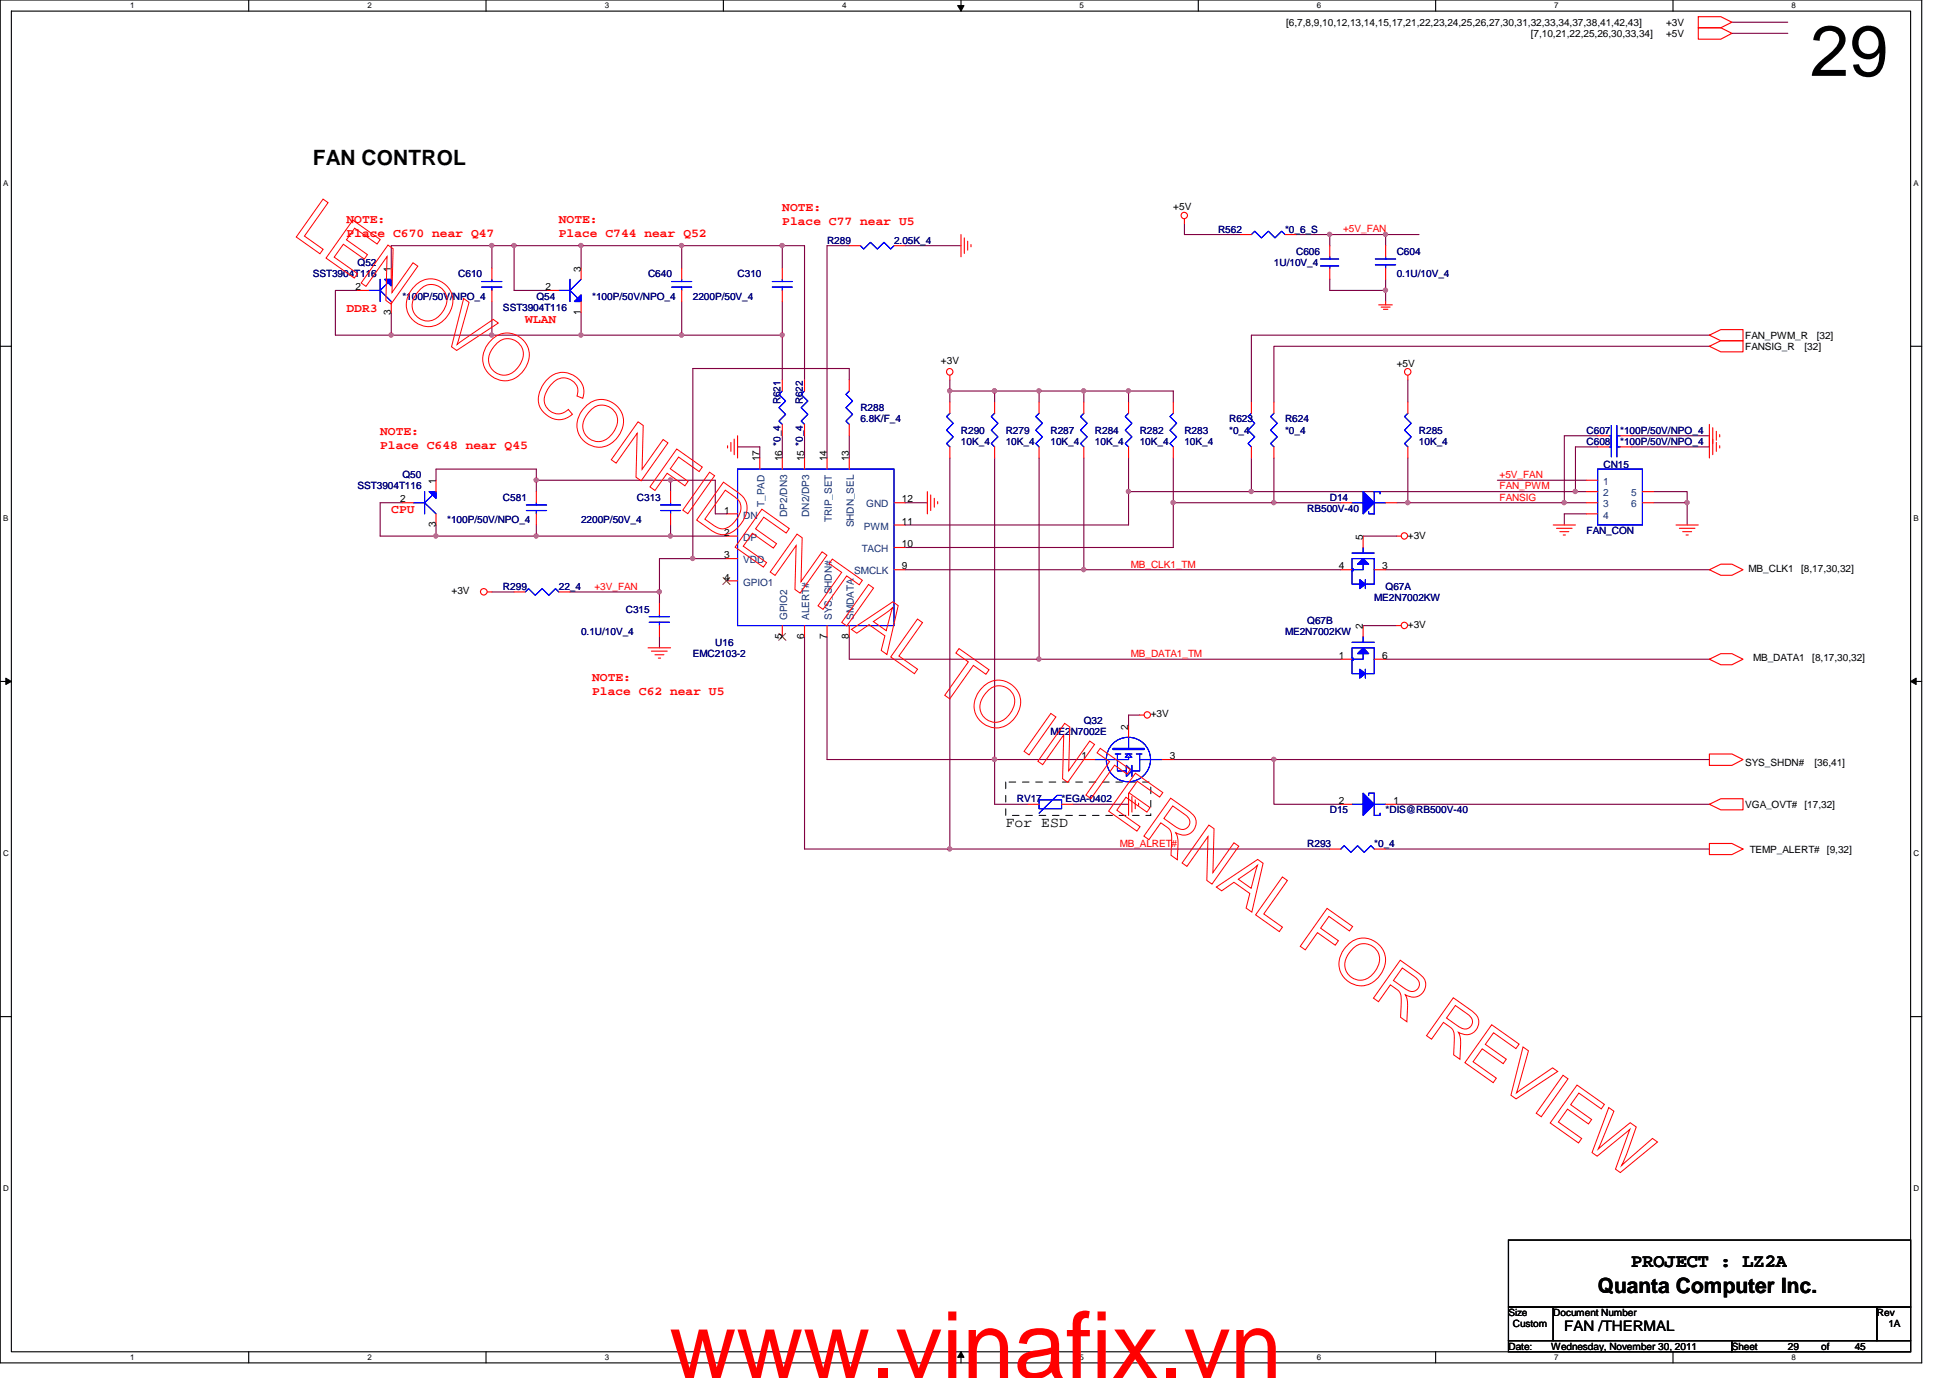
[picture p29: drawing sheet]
<svg xmlns="http://www.w3.org/2000/svg" width="297mm" height="210mm" viewBox="0 0 297 210" stroke-linecap="round" stroke-linejoin="round" font-family="sans-serif">
<defs><g id="words">
<text font-size="14.1" fill="#f00" x="102" y="209.9">www.vinafix.vn</text>
<text font-size="10.9" x="275.7" y="11.6">29</text>
<g font-size="3.2">
<text x="47.7" y="25.1">FAN CONTROL</text>
<text x="243.4" y="197">Quanta Computer Inc.</text>
</g>
<text font-size="2.9" x="248.5" y="193">PROJECT : LZ2A</text>
<g font-size="2.2">
<text x="153.2" y="126">For ESD</text>
<text x="238.3" y="202.8">FAN /THERMAL</text>
</g>
<g font-size="1.9" fill="#f00">
<text x="52.8" y="33.9">NOTE:</text>
<text x="85.1" y="33.9">NOTE:</text>
<text x="119.2" y="32.2">NOTE:</text>
<text x="119.2" y="34.3">Place C77 near U5</text>
<text x="52.8" y="36">Place C670 near Q47</text>
<text x="85.1" y="36">Place C744 near Q52</text>
<text x="52.8" y="47.5">DDR3</text>
<text x="80" y="49.2">WLAN</text>
<text x="57.9" y="66.2">NOTE:</text>
<text x="57.9" y="68.3">Place C648 near Q45</text>
<text x="59.6" y="78.1">CPU</text>
<text x="90.2" y="103.7">NOTE:</text>
<text x="90.2" y="105.8">Place C62 near U5</text>
</g>
<g font-size="1.5">
<text x="195.9" y="3.9">[6,7,8,9,10,12,13,14,15,17,21,22,23,24,25,26,27,30,31,32,33,34,37,38,41,42,43]</text>
<text x="233.2" y="5.6">[7,10,21,22,25,26,30,33,34]</text>
<text x="253.8" y="3.9">+3V</text>
<text x="253.8" y="5.6">+5V</text>
<text x="178.7" y="32">+5V</text>
<text x="59.6" y="41.4" transform="rotate(-90 59.6 41.4)">1</text>
<text x="88.5" y="41.4" transform="rotate(-90 88.5 41.4)">3</text>
<text x="54.1" y="44.2">2</text>
<text x="59.6" y="48" transform="rotate(-90 59.6 48)">3</text>
<text x="83.1" y="44.2">2</text>
<text x="88.5" y="48" transform="rotate(-90 88.5 48)">1</text>
<text x="265.9" y="51.6">FAN_PWM_R</text>
<text x="265.9" y="53.3">FANSIG_R</text>
<text x="274.9" y="53.3">[32]</text>
<text x="276.7" y="51.6">[32]</text>
<text x="143.3" y="55.5">+3V</text>
<text x="212.8" y="55.8">+5V</text>
<text x="115.7" y="70.3" transform="rotate(-90 115.7 70.3)">17</text>
<text x="119.1" y="70.3" transform="rotate(-90 119.1 70.3)">16 *0_4</text>
<text x="122.5" y="70.3" transform="rotate(-90 122.5 70.3)">15 *0_4</text>
<text x="125.9" y="70.3" transform="rotate(-90 125.9 70.3)">14</text>
<text x="129.3" y="70.3" transform="rotate(-90 129.3 70.3)">13</text>
<text x="61" y="76.5">2</text>
<text x="66.4" y="73.7" transform="rotate(-90 66.4 73.7)">1</text>
<text x="137.4" y="76.5">12</text>
<text x="66.4" y="80.3" transform="rotate(-90 66.4 80.3)">3</text>
<text x="110.3" y="78.2">1</text>
<text x="110.3" y="81.6">2</text>
<text x="137.4" y="79.9">11</text>
<text x="137.4" y="83.4">10</text>
<text x="207.6" y="82.2" transform="rotate(-90 207.6 82.2)">5</text>
<text x="214.5" y="82">+3V</text>
<text x="110.3" y="85">3</text>
<text x="110.3" y="88.4">4</text>
<text x="137.4" y="86.7">9</text>
<text x="203.9" y="86.7">4</text>
<text x="210.5" y="86.7">3</text>
<text x="266.4" y="87.2">MB_CLK1</text>
<text x="274.4" y="87.2">[8,17,30,32]</text>
<text x="68.8" y="90.6">+3V</text>
<text x="207.6" y="95.8" transform="rotate(-90 207.6 95.8)">2</text>
<text x="214.5" y="95.7">+3V</text>
<text x="119.1" y="97.3" transform="rotate(-90 119.1 97.3)">5</text>
<text x="122.5" y="97.3" transform="rotate(-90 122.5 97.3)">6</text>
<text x="125.9" y="97.3" transform="rotate(-90 125.9 97.3)">7</text>
<text x="129.3" y="97.3" transform="rotate(-90 129.3 97.3)">8</text>
<text x="203.9" y="100.4">1</text>
<text x="210.5" y="100.4">6</text>
<text x="267" y="100.8">MB_DATA1</text>
<text x="276.1" y="100.8">[8,17,30,32]</text>
<text x="171.9" y="111.1" transform="rotate(-90 171.9 111.1)">2</text>
<text x="175.3" y="109.3">+3V</text>
<text x="164.8" y="115.7">1</text>
<text x="178.2" y="115.7">3</text>
<text x="265.9" y="116.8">SYS_SHDN#</text>
<text x="276.4" y="116.8">[36,41]</text>
<text x="203.9" y="122.5">2</text>
<text x="212.3" y="122.5">1</text>
<text x="265.9" y="123.1">VGA_OVT# [17,32]</text>
<text x="266.5" y="129.9">TEMP_ALERT#</text>
<text x="278.3" y="129.9">[9,32]</text>
<text x="229.8" y="200.5">Size</text>
<text x="230.5" y="202.2">Custom</text>
<text x="236.6" y="200.5">Document Number</text>
<text x="285.9" y="200.5">Rev</text>
<text x="287.7" y="202.2">1A</text>
<text x="229.8" y="205.6">Date:</text>
<text x="236.3" y="205.6">Wednesday, November 30, 2011</text>
<text x="263.8" y="205.6">Sheet</text>
<text x="272.3" y="205.6">29</text>
<text x="277.4" y="205.6">of</text>
<text x="282.5" y="205.6">45</text>
</g>
<g font-size="1.5" fill="#000080">
<text x="185.5" y="35.4">R562</text>
<text x="195.7" y="35.4">*0_6_S</text>
<text x="54.5" y="40.5">Q52</text>
<text x="126" y="37.1">R289</text>
<text x="136.2" y="37.1">2.05K_4</text>
<text x="194.1" y="40.5">1U/10V_4</text>
<text x="197.4" y="38.8">C606</text>
<text x="212.8" y="38.8">C604</text>
<text x="47.7" y="42.2">SST3904T116</text>
<text x="61.3" y="45.6">*100P/50V/NPO_4</text>
<text x="69.8" y="42.2">C610</text>
<text x="76.6" y="47.3">SST3904T116</text>
<text x="81.7" y="45.6">Q54</text>
<text x="90.2" y="45.6">*100P/50V/NPO_4</text>
<text x="98.7" y="42.2">C640</text>
<text x="105.5" y="45.6">2200P/50V_4</text>
<text x="112.3" y="42.2">C310</text>
<text x="212.8" y="42.2">0.1U/10V_4</text>
<text x="118.9" y="61.6" transform="rotate(-90 118.9 61.6)">R621</text>
<text x="122.3" y="61.6" transform="rotate(-90 122.3 61.6)">R622</text>
<text x="131.1" y="62.7">R288</text>
<text x="131.1" y="64.3">6.8K/F_4</text>
<text x="187.2" y="64.3">R623</text>
<text x="195.7" y="64.3">R624</text>
<text x="146.4" y="66">R290</text>
<text x="146.4" y="67.8">10K_4</text>
<text x="153.2" y="66">R279</text>
<text x="153.2" y="67.8">10K_4</text>
<text x="160" y="66">R287</text>
<text x="160" y="67.8">10K_4</text>
<text x="166.8" y="66">R284</text>
<text x="166.8" y="67.8">10K_4</text>
<text x="173.6" y="66">R282</text>
<text x="173.6" y="67.8">10K_4</text>
<text x="180.4" y="66">R283</text>
<text x="180.4" y="67.8">10K_4</text>
<text x="187.2" y="66">*0_4</text>
<text x="195.7" y="66">*0_4</text>
<text x="216.2" y="66">R285</text>
<text x="216.2" y="67.8">10K_4</text>
<text x="241.7" y="67.8">C608</text>
<text x="241.7" y="66">C607</text>
<text x="244.3" y="71.3">CN15</text>
<text x="246.8" y="67.8">*100P/50V/NPO_4</text>
<text x="246.8" y="66">*100P/50V/NPO_4</text>
<text x="54.5" y="74.5">SST3904T116</text>
<text x="61.3" y="72.9">Q50</text>
<text x="76.6" y="76.3">C581</text>
<text x="97" y="76.3">C313</text>
<text x="199.1" y="78">RB500V-40</text>
<text x="202.6" y="76.3">D14</text>
<text x="68.1" y="79.7">*100P/50V/NPO_4</text>
<text x="88.5" y="79.7">2200P/50V_4</text>
<text x="241.7" y="81.4">FAN_CON</text>
<text x="76.6" y="89.9">R299</text>
<text x="85.1" y="89.9">22_4</text>
<text x="211.1" y="89.9">Q67A</text>
<text x="95.3" y="93.3">C315</text>
<text x="199.1" y="95">Q67B</text>
<text x="209.3" y="91.6">ME2N7002KW</text>
<text x="88.5" y="96.7">0.1U/10V_4</text>
<text x="105.5" y="100.1">EMC2103-2</text>
<text x="109" y="98.4">U16</text>
<text x="195.7" y="96.7">ME2N7002KW</text>
<text x="160" y="112">ME2N7002E</text>
<text x="165.1" y="110.3">Q32</text>
<text x="154.9" y="122.2">RV17</text>
<text x="161.7" y="122.2">*EGA-0402</text>
<text x="202.6" y="123.9">D15</text>
<text x="211.1" y="123.9">*DIS@RB500V-40</text>
<text x="199.1" y="129">R293</text>
<text x="209.3" y="129">*0_4</text>
</g>
<g font-size="1.5" fill="#f00">
<text x="204.6" y="35.4">+5V_FAN</text>
<text x="228.4" y="72.8">+5V_FAN</text>
<text x="228.4" y="74.5">FAN_PWM</text>
<text x="228.4" y="76.2">FANSIG</text>
<text x="90.5" y="89.8">+3V_FAN</text>
<text x="172.3" y="86.4">MB_CLK1_TM</text>
<text x="172.3" y="100.1">MB_DATA1_TM</text>
<text x="170.6" y="129">MB_ALRET#</text>
</g>
<g font-size="1.5" fill="#004080">
<text x="116.5" y="77.2" transform="rotate(-90 116.5 77.2)">T_PAD</text>
<text x="131.9" y="77.3">GND</text>
<text x="244.2" y="73.9">1</text>
<text x="244.2" y="75.6">2</text>
<text x="244.2" y="77.3">3</text>
<text x="248.5" y="75.6">5</text>
<text x="248.5" y="77.3">6</text>
<text x="113.2" y="79">DN</text>
<text x="113.2" y="82.4">DP</text>
<text x="119.9" y="78.7" transform="rotate(-90 119.9 78.7)">DP2/DN3</text>
<text x="123.3" y="78.7" transform="rotate(-90 123.3 78.7)">DN2/DP3</text>
<text x="126.7" y="79.6" transform="rotate(-90 126.7 79.6)">TRIP_SET</text>
<text x="130.1" y="80.3" transform="rotate(-90 130.1 80.3)">SHDN_SEL</text>
<text x="131.6" y="80.7">PWM</text>
<text x="244.2" y="79">4</text>
<text x="113.2" y="85.8">VDD</text>
<text x="113.2" y="89.2">GPIO1</text>
<text x="130.1" y="87.5">SMCLK</text>
<text x="131.3" y="84.1">TACH</text>
<text x="119.9" y="94.4" transform="rotate(-90 119.9 94.4)">GPIO2</text>
<text x="123.3" y="94.4" transform="rotate(-90 123.3 94.4)">ALERT#</text>
<text x="126.7" y="94.4" transform="rotate(-90 126.7 94.4)">SYS_SHDN#</text>
<text x="130.1" y="94.4" transform="rotate(-90 130.1 94.4)">SMDATA</text>
</g>
<g font-size="1.2">
<text x="19.8" y="1.3">1</text>
<text x="56" y="1.3">2</text>
<text x="92.1" y="1.3">3</text>
<text x="128.3" y="1.3">4</text>
<text x="164.5" y="1.3">5</text>
<text x="200.6" y="1.3">6</text>
<text x="236.8" y="1.3">7</text>
<text x="272.9" y="1.3">8</text>
<text x=".5" y="28.3">A</text>
<text x="291.5" y="28.3">A</text>
<text x=".5" y="79.4">B</text>
<text x="291.5" y="79.4">B</text>
<text x=".5" y="130.4">C</text>
<text x="291.5" y="130.4">C</text>
<text x=".5" y="181.5">D</text>
<text x="291.5" y="181.5">D</text>
<text x="19.8" y="207.2">1</text>
<text x="56" y="207.2">2</text>
<text x="92.1" y="207.2">3</text>
<text x="128.3" y="207.2">4</text>
<text x="164.5" y="207.2">5</text>
<text x="200.6" y="207.2">6</text>
<text x="236.8" y="207.2">7</text>
<text x="272.9" y="207.2">8</text>
</g>
</g></defs>
<path d="M0 0h292.7v207.6h-292.7zM1.7 1.7h289.3v204.2h-289.3z" fill="none" stroke="#000" stroke-width=".17"/>
<g fill="#fff">
<path d="M19.8 .2h.6v1.3h-.6z"/>
<path d="M19.8 206.1h.6v1.3h-.6z"/>
</g>
<path d="M37.9 0v1.7M37.9 205.9v1.7" fill="none" stroke="#000" stroke-width=".17"/>
<g fill="#fff">
<path d="M56 .2h.6v1.3h-.6z"/>
<path d="M56 206.1h.6v1.3h-.6z"/>
</g>
<path d="M74 0v1.7M74 205.9v1.7" fill="none" stroke="#000" stroke-width=".17"/>
<g fill="#fff">
<path d="M92.1 .2h.6v1.3h-.6z"/>
<path d="M92.1 206.1h.6v1.3h-.6z"/>
</g>
<path d="M110.2 0v1.7M110.2 205.9v1.7" fill="none" stroke="#000" stroke-width=".17"/>
<g fill="#fff">
<path d="M128.3 .2h.6v1.3h-.6z"/>
<path d="M128.3 206.1h.6v1.3h-.6z"/>
</g>
<path d="M146.4 0v1.7M146.4 205.9v1.7" fill="none" stroke="#000" stroke-width=".17"/>
<path d="M145.9 .8h1l-.5 .9zM146.4 205.9l.5 .9h-1z" fill="#000"/>
<path d="M145.9 .8h1l-.5 .9zM146.4 205.9l.5 .9h-1z" fill="none" stroke="#000" stroke-width=".15"/>
<g fill="#fff">
<path d="M164.5 .2h.6v1.3h-.6z"/>
<path d="M164.5 206.1h.6v1.3h-.6z"/>
</g>
<path d="M182.5 0v1.7M182.5 205.9v1.7" fill="none" stroke="#000" stroke-width=".17"/>
<g fill="#fff">
<path d="M200.6 .2h.6v1.3h-.6z"/>
<path d="M200.6 206.1h.6v1.3h-.6z"/>
</g>
<path d="M218.7 0v1.7M218.7 205.9v1.7" fill="none" stroke="#000" stroke-width=".17"/>
<g fill="#fff">
<path d="M236.8 .2h.6v1.3h-.6z"/>
<path d="M236.8 206.1h.6v1.3h-.6z"/>
</g>
<path d="M254.8 0v1.7M254.8 205.9v1.7" fill="none" stroke="#000" stroke-width=".17"/>
<g fill="#fff">
<path d="M272.9 .2h.7v1.3h-.7z"/>
<path d="M272.9 206.1h.7v1.3h-.7z"/>
<path d="M.5 27.2h.7v1.4h-.7z"/>
<path d="M291.5 27.2h.7v1.4h-.7z"/>
<path d="M.5 78.3h.7v1.3h-.7z"/>
<path d="M291.5 78.3h.7v1.3h-.7z"/>
</g>
<path d="M0 52.7h1.7M291 52.7h1.7" fill="none" stroke="#000" stroke-width=".17"/>
<g fill="#fff">
<path d="M.5 129.3h.8v1.4h-.8z"/>
<path d="M291.5 129.3h.8v1.4h-.8z"/>
</g>
<path d="M0 103.8h1.7M291 103.8h1.7" fill="none" stroke="#000" stroke-width=".17"/>
<path d="M.9 103.3l.8 .5-.8 .5zM291 103.8l.9-.5v1z" fill="#000"/>
<path d="M.9 103.3l.8 .5-.8 .5zM291 103.8l.9-.5v1z" fill="none" stroke="#000" stroke-width=".15"/>
<g fill="#fff">
<path d="M.5 180.4h.8v1.3h-.8z"/>
<path d="M291.5 180.4h.8v1.3h-.8z"/>
</g>
<path d="M0 154.9h1.7M291 154.9h1.7" fill="none" stroke="#000" stroke-width=".17"/>
<path d="M126 37.4v32.4M194.1 115.7h66.3" fill="none" stroke="#800040" stroke-width=".17"/>
<circle cx="194" cy="115.7" r=".32" fill="#f0f"/>
<circle cx="194" cy="115.7" r=".32" fill="none" stroke="#f0f" stroke-width=".17"/>
<path d="M103.8 37.4v3.5M103.8 45.9v5.2M57.9 76.6v5.1h8.5v-1.7M66.4 73.2v-1.7h15.3v1.7M81.7 80v1.7M211.1 129.3h49.3" fill="none" stroke="#800040" stroke-width=".17"/>
<circle cx="103.8" cy="51" r=".32" fill="#f0f"/>
<circle cx="103.8" cy="51" r=".32" fill="none" stroke="#f0f" stroke-width=".17"/>
<path d="M158.3 100.4h46" fill="none" stroke="#800040" stroke-width=".17"/>
<circle cx="158.3" cy="100.4" r=".32" fill="#f0f"/>
<circle cx="158.3" cy="100.4" r=".32" fill="none" stroke="#f0f" stroke-width=".17"/>
<path d="M165.1 86.8h39.2" fill="none" stroke="#800040" stroke-width=".17"/>
<circle cx="165.1" cy="86.8" r=".32" fill="#f0f"/>
<circle cx="165.1" cy="86.8" r=".32" fill="none" stroke="#f0f" stroke-width=".17"/>
<path d="M74.9 37.4v3.5M78.3 37.4h10.2M119.2 37.4h3.4M74.9 51.1h13.6" fill="none" stroke="#800040" stroke-width=".17"/>
<circle cx="119.1" cy="37.4" r=".32" fill="#f0f"/>
<circle cx="119.1" cy="37.4" r=".32" fill="none" stroke="#f0f" stroke-width=".17"/>
<path d="M103.8 37.4h15.4M103.8 51.1h15.4" fill="none" stroke="#800040" stroke-width=".17"/>
<circle cx="103.8" cy="37.4" r=".32" fill="#f0f"/>
<circle cx="103.8" cy="37.4" r=".32" fill="none" stroke="#f0f" stroke-width=".17"/>
<path d="M51.1 44.2v6.9M74.9 45.9v5.2" fill="none" stroke="#800040" stroke-width=".17"/>
<circle cx="74.9" cy="51" r=".32" fill="#f0f"/>
<circle cx="74.9" cy="51" r=".32" fill="none" stroke="#f0f" stroke-width=".17"/>
<path d="M59.6 37.4v3.5M88.5 37.4v3.5M51.1 51.1h8.5M88.5 47.6v3.5M151.5 59.6h6.8" fill="none" stroke="#800040" stroke-width=".17"/>
<circle cx="158.3" cy="59.5" r=".32" fill="#f0f"/>
<circle cx="158.3" cy="59.5" r=".32" fill="none" stroke="#f0f" stroke-width=".17"/>
<circle cx="151.5" cy="59.5" r=".32" fill="#f0f"/>
<circle cx="151.5" cy="59.5" r=".32" fill="none" stroke="#f0f" stroke-width=".17"/>
<path d="M158.3 59.6v1.7M214.5 57.9v3.4M102.1 73.2h6.9v5.1M100.5 90.2v1.7" fill="none" stroke="#800040" stroke-width=".17"/>
<circle cx="100.4" cy="90.1" r=".32" fill="#f0f"/>
<circle cx="100.4" cy="90.1" r=".32" fill="none" stroke="#f0f" stroke-width=".17"/>
<path d="M59.6 51.1h15.3M109 78.3h1.7" fill="none" stroke="#800040" stroke-width=".17"/>
<circle cx="59.6" cy="51" r=".32" fill="#f0f"/>
<circle cx="59.6" cy="51" r=".32" fill="none" stroke="#f0f" stroke-width=".17"/>
<path d="M129.4 56.1v1.8M81.7 73.2h20.4M129.4 66.4v3.4M165.1 69.8v17M126 97v18.7M137.9 83.4h40.8M151.5 115.7h13.6" fill="none" stroke="#800040" stroke-width=".17"/>
<circle cx="102.1" cy="73.1" r=".32" fill="#f0f"/>
<circle cx="102.1" cy="73.1" r=".32" fill="none" stroke="#f0f" stroke-width=".17"/>
<circle cx="81.7" cy="73.1" r=".32" fill="#f0f"/>
<circle cx="81.7" cy="73.1" r=".32" fill="none" stroke="#f0f" stroke-width=".17"/>
<path d="M211.1 35.7h5.1M171.9 59.6v1.7" fill="none" stroke="#800040" stroke-width=".17"/>
<circle cx="211" cy="35.7" r=".32" fill="#f0f"/>
<circle cx="211" cy="35.7" r=".32" fill="none" stroke="#f0f" stroke-width=".17"/>
<g fill="none" stroke="#800040" stroke-width=".17">
<path d="M59.6 37.4h15.3M88.5 37.4h15.3M126 37.4h3.4M105.5 56.1h23.9M144.7 59.6v1.7M158.3 59.6h6.8v1.7M171.9 59.6h6.8v1.7M81.7 73.2v1.7M137.9 76.6h3.4M137.9 80h34M144.7 69.8v59.5M178.7 69.8v13.6"/>
<path d="M137.9 86.8h27.2"/>
</g>
<circle cx="88.5" cy="37.4" r=".32" fill="#f0f"/>
<circle cx="88.5" cy="37.4" r=".32" fill="none" stroke="#f0f" stroke-width=".17"/>
<path d="M119.2 51.1v6.8" fill="none" stroke="#800040" stroke-width=".17"/>
<circle cx="119.1" cy="51" r=".32" fill="#f0f"/>
<circle cx="119.1" cy="51" r=".32" fill="none" stroke="#f0f" stroke-width=".17"/>
<path d="M180.4 34v1.7M151.5 69.8v45.9M171.9 74.9v5.1M74.9 90.2h3.4" fill="none" stroke="#800040" stroke-width=".17"/>
<circle cx="171.9" cy="74.9" r=".32" fill="#f0f"/>
<circle cx="171.9" cy="74.9" r=".32" fill="none" stroke="#f0f" stroke-width=".17"/>
<path d="M119.2 37.4v3.5M102.1 73.2v1.7M100.5 97v1.7M122.6 97v32.3M144.7 129.3h57.9" fill="none" stroke="#800040" stroke-width=".17"/>
<circle cx="144.7" cy="129.3" r=".32" fill="#f0f"/>
<circle cx="144.7" cy="129.3" r=".32" fill="none" stroke="#f0f" stroke-width=".17"/>
<path d="M105.5 56.1v29h5.2" fill="none" stroke="#800040" stroke-width=".17"/>
<circle cx="105.5" cy="85.1" r=".32" fill="#f0f"/>
<circle cx="105.5" cy="85.1" r=".32" fill="none" stroke="#f0f" stroke-width=".17"/>
<path d="M238.3 76.6h3.4" fill="none" stroke="#800040" stroke-width=".17"/>
<circle cx="238.3" cy="76.6" r=".32" fill="#f0f"/>
<circle cx="238.3" cy="76.6" r=".32" fill="none" stroke="#f0f" stroke-width=".17"/>
<path d="M126 115.7h25.5" fill="none" stroke="#800040" stroke-width=".17"/>
<circle cx="151.5" cy="115.7" r=".32" fill="#f0f"/>
<circle cx="151.5" cy="115.7" r=".32" fill="none" stroke="#f0f" stroke-width=".17"/>
<path d="M144.7 59.6h6.8" fill="none" stroke="#800040" stroke-width=".17"/>
<circle cx="151.5" cy="59.5" r=".32" fill="#f0f"/>
<circle cx="151.5" cy="59.5" r=".32" fill="none" stroke="#f0f" stroke-width=".17"/>
<circle cx="144.7" cy="59.5" r=".32" fill="#f0f"/>
<circle cx="144.7" cy="59.5" r=".32" fill="none" stroke="#f0f" stroke-width=".17"/>
<path d="M151.5 59.6v1.7M194.1 76.6h10.2" fill="none" stroke="#800040" stroke-width=".17"/>
<circle cx="194" cy="76.6" r=".32" fill="#f0f"/>
<circle cx="194" cy="76.6" r=".32" fill="none" stroke="#f0f" stroke-width=".17"/>
<path d="M102.1 80v1.7h-20.4" fill="none" stroke="#800040" stroke-width=".17"/>
<circle cx="81.7" cy="81.6" r=".32" fill="#f0f"/>
<circle cx="81.7" cy="81.6" r=".32" fill="none" stroke="#f0f" stroke-width=".17"/>
<path d="M137.9 37.4h8.5M144.7 57.9v1.7M158.3 69.8v30.6M102.1 81.7h8.6M105.5 85.1h-5v5.1" fill="none" stroke="#800040" stroke-width=".17"/>
<circle cx="102.1" cy="81.6" r=".32" fill="#f0f"/>
<circle cx="102.1" cy="81.6" r=".32" fill="none" stroke="#f0f" stroke-width=".17"/>
<path d="M165.1 59.6h6.8" fill="none" stroke="#800040" stroke-width=".17"/>
<circle cx="171.9" cy="59.5" r=".32" fill="#f0f"/>
<circle cx="171.9" cy="59.5" r=".32" fill="none" stroke="#f0f" stroke-width=".17"/>
<circle cx="165.1" cy="59.5" r=".32" fill="#f0f"/>
<circle cx="165.1" cy="59.5" r=".32" fill="none" stroke="#f0f" stroke-width=".17"/>
<path d="M88.5 51.1h15.3" fill="none" stroke="#800040" stroke-width=".17"/>
<circle cx="88.5" cy="51" r=".32" fill="#f0f"/>
<circle cx="88.5" cy="51" r=".32" fill="none" stroke="#f0f" stroke-width=".17"/>
<path d="M59.6 47.6v3.5M202.6 42.5v1.7h8.5v1.7" fill="none" stroke="#800040" stroke-width=".17"/>
<circle cx="211" cy="44.2" r=".32" fill="#f0f"/>
<circle cx="211" cy="44.2" r=".32" fill="none" stroke="#f0f" stroke-width=".17"/>
<path d="M202.6 37.4v-1.7h8.5v1.7" fill="none" stroke="#800040" stroke-width=".17"/>
<circle cx="202.5" cy="35.7" r=".32" fill="#f0f"/>
<circle cx="202.5" cy="35.7" r=".32" fill="none" stroke="#f0f" stroke-width=".17"/>
<path d="M211.1 42.5v1.7M214.5 69.8v6.8h-1.7M228.1 73.2h13.6M240 74.9h1.7M241.7 78.3h-3.4v1.7" fill="none" stroke="#800040" stroke-width=".17"/>
<circle cx="240" cy="74.9" r=".32" fill="#f0f"/>
<circle cx="240" cy="74.9" r=".32" fill="none" stroke="#f0f" stroke-width=".17"/>
<path d="M78.3 37.4v6.8M171.9 69.8v5.1M86.8 90.2h13.7M207.6 95.3h5.2M207.6 81.7h5.2M211.1 86.8h49.3M173.6 108.9h-1.7v1.7M178.7 115.7h15.4v6.8h10.2M211.1 100.4h49.3M212.8 122.5h47.6" fill="none" stroke="#800040" stroke-width=".17"/>
<circle cx="78.3" cy="37.4" r=".32" fill="#f0f"/>
<circle cx="78.3" cy="37.4" r=".32" fill="none" stroke="#f0f" stroke-width=".17"/>
<path d="M180.4 35.7h8.5M197.4 35.7h5.2M78.3 44.2h5.1M112.3 68.1h3.4v1.7M151.5 115.7v6.8M163.4 122.5h8.5" fill="none" stroke="#800040" stroke-width=".17"/>
<circle cx="151.5" cy="115.7" r=".32" fill="#f0f"/>
<circle cx="151.5" cy="115.7" r=".32" fill="none" stroke="#f0f" stroke-width=".17"/>
<path d="M243.4 68.1h-3.4v6.8h-49.4M129.4 97v3.4h28.9M122.6 129.3h22.1M151.5 122.5h5.1" fill="none" stroke="#800040" stroke-width=".17"/>
<circle cx="190.6" cy="74.9" r=".32" fill="#f0f"/>
<circle cx="190.6" cy="74.9" r=".32" fill="none" stroke="#f0f" stroke-width=".17"/>
<path d="M243.4 66.4h-5.1v10.2h-23.8" fill="none" stroke="#800040" stroke-width=".17"/>
<circle cx="214.4" cy="76.6" r=".32" fill="#f0f"/>
<circle cx="214.4" cy="76.6" r=".32" fill="none" stroke="#f0f" stroke-width=".17"/>
<path d="M263.8 3.4h8.5M263.8 5.1h8.5M74.9 37.4h3.4M122.6 37.4v20.5M119.2 66.4v3.4M122.6 66.4v3.4M248.5 66.4h11.9M248.5 68.1h11.9" fill="none" stroke="#800040" stroke-width=".17"/>
<circle cx="74.9" cy="37.4" r=".32" fill="#f0f"/>
<circle cx="74.9" cy="37.4" r=".32" fill="none" stroke="#f0f" stroke-width=".17"/>
<path d="M119.2 45.9v5.2M190.6 69.8v5.1h-18.7M194.1 69.8v6.8h-15.4" fill="none" stroke="#800040" stroke-width=".17"/>
<circle cx="178.7" cy="76.6" r=".32" fill="#f0f"/>
<circle cx="178.7" cy="76.6" r=".32" fill="none" stroke="#f0f" stroke-width=".17"/>
<path d="M260.4 52.7h-66.3v8.6M260.4 51.1h-69.8v10.2M251.9 74.9h5.1v1.7" fill="none" stroke="#800040" stroke-width=".17"/>
<circle cx="257" cy="76.6" r=".32" fill="#f0f"/>
<circle cx="257" cy="76.6" r=".32" fill="none" stroke="#f0f" stroke-width=".17"/>
<path d="M251.9 76.6h5.1v3.4M66.4 81.7h15.3" fill="none" stroke="#800040" stroke-width=".17"/>
<circle cx="66.4" cy="81.6" r=".32" fill="#f0f"/>
<circle cx="66.4" cy="81.6" r=".32" fill="none" stroke="#f0f" stroke-width=".17"/>
<path d="M51.1 44.2h3.4M57.9 76.6h3.4" fill="none" stroke="#800040" stroke-width=".17"/>
<g fill="none" stroke="#f00" stroke-width=".17">
<path d="M258.7 2.5h3.4l1.7 .9-1.7 .8h-3.4zM258.7 4.2h3.4l1.7 .9-1.7 .9h-3.4zM146.4 35.7v3.4M146.9 36.2v2.4M147.4 36.7v1.4M147.9 37.3v.3M180.4 33.4v.6M211.1 37.4v1.7M74.9 40.9v1.6M74.9 44.2v1.7M119.2 40.9v1.6M119.2 44.2v1.7"/>
<path d="M119.2 57.9v1.7M144.7 57.2v.7M210 46.4h2.1M210.4 46.8h1.3M210.7 47.1h.7M211.1 45.9v.5M211.1 40.9v1.6M214.5 57.2v.7M260.4 51.1l1.7-.9h3.4v1.7h-3.4zM260.4 52.7l1.7-.8h3.4v1.7h-3.4zM110.7 78.3h1.6M110.8 67.9v.3"/>
<path d="M111.3 67.4v1.3M111.8 66.9v2.4M112.3 66.4v3.4M115.7 69.8v1.7M119.2 64.6v1.8M119.2 69.8v1.7M122.6 69.8v1.7M126 69.8v1.7M129.4 69.8v1.7M136.2 80h1.7M136.2 76.6h1.7M141.3 74.9v3.4"/>
<path d="M141.8 75.4v2.4M142.3 75.9v1.4M142.8 76.4v.4M144.7 61.3v1.6M144.7 68.1v1.7M151.5 61.3v1.6M151.5 68.1v1.7M158.3 61.3v1.6M158.3 68.1v1.7M165.1 61.3v1.6M165.1 68.1v1.7M236.6 80h3.4"/>
<path d="M241.7 78.3h1.7M241.7 76.6h1.7M241.7 73.2h1.7M241.7 74.9h1.7M250.2 76.6h1.7M250.2 74.9h1.7M255.3 80h3.4M260.4 64.6v3.5M260.4 66.4v3.4M260.9 65.2v2.4M260.9 66.9v2.4M261.4 65.7v1.4"/>
<path d="M261.4 67.4v1.3M262 66.2v.3M262 67.9v.3M74.2 90.2h.7M98.7 98.7h3.4M99.2 99.2h2.4M99.8 99.7h1.3M110.7 85.1h1.6M110.7 81.7h1.6M110.7 88.5h1.6M119.2 95.3v1.7M122.6 95.3v1.7"/>
<path d="M126 95.3v1.7M129.4 95.3v1.7M136.2 86.8h1.7M136.2 83.4h1.7M212.8 81.7h.6M212.8 95.3h.6M237.1 80.5h2.4M237.6 81h1.4M238.1 81.5h.4M255.8 80.5h2.4M256.3 81h1.4M256.8 81.5h.4"/>
<path d="M260.4 86.8l1.7-.9h1.7l1.7 .9-1.7 .8h-1.7zM100.3 100.2h.3M165.1 115.7h1.7M171.9 110.6v1.7M173.6 108.9h.7M177 115.7h1.7M260.4 114.9h3.4l1.7 .8-1.7 .9h-3.4zM260.4 100.4l1.7-.8h1.7l1.7 .8-1.7 .9h-1.7zM171.9 120.8v3.4M172.4 121.3v2.4M172.9 121.8v1.4M173.4 122.3v.4"/>
<path d="M260.4 122.5l1.7-.8h3.4v1.7h-3.4zM260.4 128.5h3.4l1.7 .8-1.7 .9h-3.4z"/>
<circle cx="180.4" cy="32.8" r=".49"/>
<circle cx="144.7" cy="56.6" r=".5"/>
<circle cx="214.4" cy="56.6" r=".5"/>
<circle cx="73.7" cy="90.1" r=".5"/>
<circle cx="213.9" cy="81.6" r=".49"/>
<circle cx="213.9" cy="95.3" r=".49"/>
<circle cx="174.8" cy="108.9" r=".49"/>
</g>
<path d="M229.8 188.9h61.2v10.2h-61.2zM229.8 199.1h6.8v5.1h-6.8zM236.6 199.1h49.3v5.1h-49.3zM285.9 199.1h5.1v5.1h-5.1zM229.8 204.2h34v1.7h-34zM263.8 204.2h27.2v1.7h-27.2z" fill="none" stroke="#000" stroke-width=".17"/>
<path d="M153.2 119.1h22.1v5.1h-22.1z" fill="none" stroke="#000" stroke-width=".15" stroke-dasharray="1 1 1 1 1 1 1 1"/>
<g fill="none" stroke="#00f" stroke-width=".17">
<path d="M209.5 39.5h3.1M211.1 39.1v.4M73.4 43.7h3.1M73.4 42.9h3.1M74.9 42.5v.4M74.9 43.7v.5M117.6 43.7h3.1M117.6 42.9h3.1M119.2 59.6l-.5 .5 1 1-1 1 1 1-1 1 .5 .5M119.2 42.5v.4M119.2 43.7v.5M209.5 40.3h3.1"/>
<path d="M211.1 40.3v.6M112.3 71.5h23.9v23.8h-23.9zM144.7 62.9l-.5 .6 1 1-1 1 1 1-1 1.1 .5 .5M151.5 62.9l-.5 .6 1 1-1 1 1 1-1 1.1 .5 .5M158.3 62.9l-.5 .6 1 1-1 1 1 1-1 1.1 .5 .5M165.1 62.9l-.5 .6 1 1-1 1 1 1-1 1.1 .5 .5M243.4 71.5h6.8v8.5h-6.8zM169.5 114h4.8v.2h-4.8zM169.9 114.9h.8M170.2 114.9v2.5h1.4M171.4 114.9h.5M171.6 116.8v1.5l.8-.9"/>
<path d="M171.6 116.9v-.3l.8 .8M171.9 114.9l-.5 .5h.5M171.9 114.9l.5 .5h-.5M171.9 115.4v.3h-5.1M171.9 112.3v1.7M171.9 114.9h.5M172.4 117.4v.9M172.4 116.6v.8M173.1 114.9h.5M173.6 115.7h3.4M173.6 114.9v.8M173.6 115.7v1.7h-1.2"/>
<path d="M173.6 114.9h.3"/>
<circle cx="171.9" cy="115.7" r="3.4"/>
</g>
<path d="M110.1 88l1.1 1M111.2 88l-1.1 1M118.7 96.5l1 1M119.7 96.5l-1.1 1" fill="none" stroke="#804000" stroke-width=".15"/>
<path d="M58.6 42.5h1v1.1z" fill-rule="evenodd" fill="#00f"/>
<path d="M56.2 44.2h1.7M57.9 42.5v3.4M58.6 42.5h1v1.1zM59.1 43.1l-1.2 1.1 1.7 1.7" fill="none" stroke="#00f" stroke-width=".17"/>
<path d="M58.6 42.5h1v1.1z" fill-rule="evenodd" fill="#00f"/>
<g fill="none" stroke="#00f" stroke-width=".17">
<path d="M201.2 39.5h2.7M202.6 39.1v.4M56.2 44.2h1.7M57.9 42.5v3.4M58.6 42.5h1v1.1zM59.1 43.1l-1.2 1.1 1.7 1.7M122.6 59.6l-.6 .5 1.1 1-1.1 1 1.1 1-1.1 1 .6 .5M201.2 40.5h2.7M202.6 40.5v.4M178.7 62.9l-.5 .6 1 1-1 1 1 1-1 1.1 .5 .5M245.1 68.1h.3M245.4 66.5v3.1"/>
<path d="M246.3 66.5v3.1M246.3 68.1h.5M158.3 121.8h3.4v1.4h-3.4zM161.7 121.2h-.7l-2.7 2.7"/>
</g>
<g fill="none" stroke="#f00" stroke-width=".17">
<path d="M202.6 37.4v1.7M54.5 44.2h1.7M59.6 40.9v1.6M59.6 45.9v1.7M122.6 57.9v1.7M202.6 40.9v1.6M122.6 64.6v1.8M178.7 61.3v1.6M178.7 68.1v1.7M243.4 68.1h1.7M246.8 68.1h1.7M156.6 122.5h1.7"/>
<path d="M161.7 122.5h1.7"/>
</g>
<path d="M207.6 85.1l.9 .8h-1.7z" fill="#00f"/>
<path d="M207.6 85.1l.9 .8h-1.7z" fill="none" stroke="#00f" stroke-width=".17"/>
<path d="M207.1 88.3l.9 .7-.9 .7z" fill="#00f"/>
<path d="M205.9 84.2h3.4M205.9 86.6h.2v.4h-.2v-.2v2.2h1.2M207.1 88.3l.9 .7-.9 .7zM207.6 85.9v.9h-1.7v-1.7h3.4v3.9h-1.3M207.6 83.4v.8M208 88.3v1.4" fill="none" stroke="#00f" stroke-width=".17"/>
<path d="M207.6 85.1l.9 .8h-1.7z" fill="#00f"/>
<path d="M207.6 85.1l.9 .8h-1.7z" fill="none" stroke="#00f" stroke-width=".17"/>
<path d="M207.1 88.3l.9 .7-.9 .7z" fill="#00f"/>
<path d="M102.3 43.7h3.1M102.3 42.9h3.1M103.8 42.5v.4M103.8 43.7v.5M194.1 62.9l-.6 .6 1.1 1-1.1 1 1.1 1-1.1 1.1 .6 .5M80 90.2l.5-.5 1 1 1.1-1 1 1 1-1 .5 .5M205.9 84.2h3.4M205.9 86.6h.2v.4h-.2v-.2v2.2h1.2M207.1 88.3l.9 .7-.9 .7zM207.6 85.9v.9h-1.7v-1.7h3.4v3.9h-1.3M207.6 83.4v.8M208 88.3v1.4" fill="none" stroke="#00f" stroke-width=".17"/>
<path d="M103.8 40.9v1.6M103.8 44.2v1.7M194.1 61.3v1.6M194.1 68.1v1.7M78.3 90.2h1.7M85.1 90.2h1.7M204.3 86.8h1.6M207.6 81.7v1.7M209.3 86.8h1.8" fill="none" stroke="#f00" stroke-width=".17"/>
<path d="M207.6 74.9l1.7 1.7-1.7 1.7z" fill="#00f"/>
<path d="M205.9 76.6h1.7M207.6 74.9l1.7 1.7-1.7 1.7zM209.3 76.6h1.8M210.2 75.2v-.3h-.9v3.4h-.8v-.4" fill="none" stroke="#00f" stroke-width=".17"/>
<path d="M207.6 74.9l1.7 1.7-1.7 1.7z" fill="#00f"/>
<path d="M129.4 59.6l-.5 .5 1 1-1 1 1 1-1 1 .5 .5M205.9 76.6h1.7M207.6 74.9l1.7 1.7-1.7 1.7zM209.3 76.6h1.8M210.2 75.2v-.3h-.9v3.4h-.8v-.4" fill="none" stroke="#00f" stroke-width=".17"/>
<path d="M129.4 57.9v1.7M129.4 64.6v1.8M204.3 76.6h1.6M211.1 76.6h1.7" fill="none" stroke="#f00" stroke-width=".17"/>
<path d="M207.6 98.7l.9 .9h-1.7z" fill="#00f"/>
<path d="M207.6 98.7l.9 .9h-1.7z" fill="none" stroke="#00f" stroke-width=".17"/>
<path d="M207.1 101.9l.9 .7-.9 .7z" fill="#00f"/>
<path d="M205.9 97.8h3.4M207.6 99.6v.8h-1.7v-1.7h3.4v3.9h-1.3M207.6 97v.8M205.9 100.2h.2v.4h-.2v-.2v2.2h1.2M207.1 101.9l.9 .7-.9 .7zM208 101.9v1.4" fill="none" stroke="#00f" stroke-width=".17"/>
<path d="M207.6 98.7l.9 .9h-1.7z" fill="#00f"/>
<path d="M207.6 98.7l.9 .9h-1.7z" fill="none" stroke="#00f" stroke-width=".17"/>
<path d="M207.1 101.9l.9 .7-.9 .7z" fill="#00f"/>
<path d="M205.9 97.8h3.4M207.6 99.6v.8h-1.7v-1.7h3.4v3.9h-1.3M207.6 97v.8M205.9 100.2h.2v.4h-.2v-.2v2.2h1.2M207.1 101.9l.9 .7-.9 .7zM208 101.9v1.4" fill="none" stroke="#00f" stroke-width=".17"/>
<path d="M207.6 95.3v1.7M204.3 100.4h1.6M209.3 100.4h1.8" fill="none" stroke="#f00" stroke-width=".17"/>
<path d="M88 45.4l.5-.5v1h-1z" fill-rule="evenodd" fill="#00f"/>
<path d="M85.1 44.2h1.7M86.8 42.5v3.4M88 45.4l.5-.5v1h-1zM88.5 42.5l-1.7 1.7 1.2 1.2" fill="none" stroke="#00f" stroke-width=".17"/>
<path d="M88 45.4l.5-.5v1h-1z" fill-rule="evenodd" fill="#00f"/>
<g fill="none" stroke="#00f" stroke-width=".17">
<path d="M131.1 37.4l.5 .5 1-1 1 1 1.1-1 1 1 .5-.5M85.1 44.2h1.7M86.8 42.5v3.4M88 45.4l.5-.5v1h-1zM88.5 42.5l-1.7 1.7 1.2 1.2M80.2 77.8h3.1M80.2 76.9h3.1M81.7 76.6v.3M81.7 77.8v.5M100.6 77.8h3.1M100.6 76.9h3.1M102.1 76.6v.3"/>
<path d="M102.1 77.8v.5M171.9 62.9l-.5 .6 1 1-1 1 1 1-1 1.1 .5 .5M190.6 62.9l-.5 .6 1 1-1 1 1 1-1 1.1 .5 .5M214.5 62.9l-.6 .6 1.1 1-1.1 1 1.1 1-1.1 1.1 .6 .5M245.1 66.4h.3M245.4 64.8v3.1M246.3 64.8v3.1M246.3 66.4h.5M98.9 94.8h3.1M98.9 93.9h3.1M100.5 93.6v.3M100.5 94.8v.5"/>
<path d="M204.3 129.3l.5-.5 1 1 1-1 1 1 1-1 .5 .5"/>
</g>
<g fill="none" stroke="#f00" stroke-width=".17">
<path d="M129.4 37.4h1.7M136.2 37.4h1.7M83.4 44.2h1.7M88.5 40.9v1.6M88.5 45.9v1.7M81.7 74.9v1.7M81.7 78.3v1.7M102.1 74.9v1.7M102.1 78.3v1.7M171.9 61.3v1.6M171.9 68.1v1.7M190.6 61.3v1.6"/>
<path d="M190.6 68.1v1.7M214.5 61.3v1.6M214.5 68.1v1.7M243.4 66.4h1.7M246.8 66.4h1.7M100.5 91.9v1.7M100.5 95.3v1.7M202.6 129.3h1.7M209.3 129.3h1.8"/>
</g>
<path d="M207.6 120.8l1.7 1.7-1.7 1.7z" fill="#00f"/>
<path d="M205.9 122.5h1.7M207.6 120.8l1.7 1.7-1.7 1.7zM208.5 121.2v-.4h.8v3.4h.9v-.3M209.3 122.5h1.8" fill="none" stroke="#00f" stroke-width=".17"/>
<path d="M207.6 120.8l1.7 1.7-1.7 1.7z" fill="#00f"/>
<path d="M190.6 35.7l.5-.5 1 1 1.1-1 1 1 1-1 .5 .5M205.9 122.5h1.7M207.6 120.8l1.7 1.7-1.7 1.7zM208.5 121.2v-.4h.8v3.4h.9v-.3M209.3 122.5h1.8" fill="none" stroke="#00f" stroke-width=".17"/>
<path d="M188.9 35.7h1.7M195.7 35.7h1.7M204.3 122.5h1.6M211.1 122.5h1.7" fill="none" stroke="#f00" stroke-width=".17"/>
<path d="M65.4 74.9h1v1z" fill-rule="evenodd" fill="#00f"/>
<path d="M63 76.6h1.7M64.7 74.9v3.4M65.4 74.9h1v1zM65.9 75.4l-1.2 1.2 1.7 1.7" fill="none" stroke="#00f" stroke-width=".17"/>
<path d="M65.4 74.9h1v1z" fill-rule="evenodd" fill="#00f"/>
<path d="M63 76.6h1.7M64.7 74.9v3.4M65.4 74.9h1v1zM65.9 75.4l-1.2 1.2 1.7 1.7" fill="none" stroke="#00f" stroke-width=".17"/>
<path d="M61.3 76.6h1.7M66.4 73.2v1.7M66.4 78.3v1.7" fill="none" stroke="#f00" stroke-width=".17"/>
<circle cx="194" cy="115.7" r=".32" fill="#f0f"/>
<circle cx="194" cy="115.7" r=".32" fill="none" stroke="#f0f" stroke-width=".17"/>
<circle cx="103.8" cy="51" r=".32" fill="#f0f"/>
<circle cx="103.8" cy="51" r=".32" fill="none" stroke="#f0f" stroke-width=".17"/>
<circle cx="158.3" cy="100.4" r=".32" fill="#f0f"/>
<circle cx="158.3" cy="100.4" r=".32" fill="none" stroke="#f0f" stroke-width=".17"/>
<circle cx="165.1" cy="86.8" r=".32" fill="#f0f"/>
<circle cx="165.1" cy="86.8" r=".32" fill="none" stroke="#f0f" stroke-width=".17"/>
<circle cx="119.1" cy="37.4" r=".32" fill="#f0f"/>
<circle cx="119.1" cy="37.4" r=".32" fill="none" stroke="#f0f" stroke-width=".17"/>
<circle cx="103.8" cy="37.4" r=".32" fill="#f0f"/>
<circle cx="103.8" cy="37.4" r=".32" fill="none" stroke="#f0f" stroke-width=".17"/>
<circle cx="74.9" cy="51" r=".32" fill="#f0f"/>
<circle cx="74.9" cy="51" r=".32" fill="none" stroke="#f0f" stroke-width=".17"/>
<circle cx="158.3" cy="59.5" r=".32" fill="#f0f"/>
<circle cx="158.3" cy="59.5" r=".32" fill="none" stroke="#f0f" stroke-width=".17"/>
<circle cx="151.5" cy="59.5" r=".32" fill="#f0f"/>
<circle cx="151.5" cy="59.5" r=".32" fill="none" stroke="#f0f" stroke-width=".17"/>
<circle cx="100.4" cy="90.1" r=".32" fill="#f0f"/>
<circle cx="100.4" cy="90.1" r=".32" fill="none" stroke="#f0f" stroke-width=".17"/>
<circle cx="59.6" cy="51" r=".32" fill="#f0f"/>
<circle cx="59.6" cy="51" r=".32" fill="none" stroke="#f0f" stroke-width=".17"/>
<circle cx="102.1" cy="73.1" r=".32" fill="#f0f"/>
<circle cx="102.1" cy="73.1" r=".32" fill="none" stroke="#f0f" stroke-width=".17"/>
<circle cx="81.7" cy="73.1" r=".32" fill="#f0f"/>
<circle cx="81.7" cy="73.1" r=".32" fill="none" stroke="#f0f" stroke-width=".17"/>
<circle cx="211" cy="35.7" r=".32" fill="#f0f"/>
<circle cx="211" cy="35.7" r=".32" fill="none" stroke="#f0f" stroke-width=".17"/>
<circle cx="88.5" cy="37.4" r=".32" fill="#f0f"/>
<circle cx="88.5" cy="37.4" r=".32" fill="none" stroke="#f0f" stroke-width=".17"/>
<circle cx="119.1" cy="51" r=".32" fill="#f0f"/>
<circle cx="119.1" cy="51" r=".32" fill="none" stroke="#f0f" stroke-width=".17"/>
<circle cx="171.9" cy="74.9" r=".32" fill="#f0f"/>
<circle cx="171.9" cy="74.9" r=".32" fill="none" stroke="#f0f" stroke-width=".17"/>
<circle cx="144.7" cy="129.3" r=".32" fill="#f0f"/>
<circle cx="144.7" cy="129.3" r=".32" fill="none" stroke="#f0f" stroke-width=".17"/>
<circle cx="105.5" cy="85.1" r=".32" fill="#f0f"/>
<circle cx="105.5" cy="85.1" r=".32" fill="none" stroke="#f0f" stroke-width=".17"/>
<circle cx="238.3" cy="76.6" r=".32" fill="#f0f"/>
<circle cx="238.3" cy="76.6" r=".32" fill="none" stroke="#f0f" stroke-width=".17"/>
<circle cx="151.5" cy="115.7" r=".32" fill="#f0f"/>
<circle cx="151.5" cy="115.7" r=".32" fill="none" stroke="#f0f" stroke-width=".17"/>
<circle cx="151.5" cy="59.5" r=".32" fill="#f0f"/>
<circle cx="151.5" cy="59.5" r=".32" fill="none" stroke="#f0f" stroke-width=".17"/>
<circle cx="144.7" cy="59.5" r=".32" fill="#f0f"/>
<circle cx="144.7" cy="59.5" r=".32" fill="none" stroke="#f0f" stroke-width=".17"/>
<circle cx="194" cy="76.6" r=".32" fill="#f0f"/>
<circle cx="194" cy="76.6" r=".32" fill="none" stroke="#f0f" stroke-width=".17"/>
<circle cx="81.7" cy="81.6" r=".32" fill="#f0f"/>
<circle cx="81.7" cy="81.6" r=".32" fill="none" stroke="#f0f" stroke-width=".17"/>
<circle cx="102.1" cy="81.6" r=".32" fill="#f0f"/>
<circle cx="102.1" cy="81.6" r=".32" fill="none" stroke="#f0f" stroke-width=".17"/>
<circle cx="171.9" cy="59.5" r=".32" fill="#f0f"/>
<circle cx="171.9" cy="59.5" r=".32" fill="none" stroke="#f0f" stroke-width=".17"/>
<circle cx="165.1" cy="59.5" r=".32" fill="#f0f"/>
<circle cx="165.1" cy="59.5" r=".32" fill="none" stroke="#f0f" stroke-width=".17"/>
<circle cx="88.5" cy="51" r=".32" fill="#f0f"/>
<circle cx="88.5" cy="51" r=".32" fill="none" stroke="#f0f" stroke-width=".17"/>
<circle cx="211" cy="44.2" r=".32" fill="#f0f"/>
<circle cx="211" cy="44.2" r=".32" fill="none" stroke="#f0f" stroke-width=".17"/>
<circle cx="202.5" cy="35.7" r=".32" fill="#f0f"/>
<circle cx="202.5" cy="35.7" r=".32" fill="none" stroke="#f0f" stroke-width=".17"/>
<circle cx="240" cy="74.9" r=".32" fill="#f0f"/>
<circle cx="240" cy="74.9" r=".32" fill="none" stroke="#f0f" stroke-width=".17"/>
<circle cx="78.3" cy="37.4" r=".32" fill="#f0f"/>
<circle cx="78.3" cy="37.4" r=".32" fill="none" stroke="#f0f" stroke-width=".17"/>
<circle cx="151.5" cy="115.7" r=".32" fill="#f0f"/>
<circle cx="151.5" cy="115.7" r=".32" fill="none" stroke="#f0f" stroke-width=".17"/>
<circle cx="190.6" cy="74.9" r=".32" fill="#f0f"/>
<circle cx="190.6" cy="74.9" r=".32" fill="none" stroke="#f0f" stroke-width=".17"/>
<circle cx="214.4" cy="76.6" r=".32" fill="#f0f"/>
<circle cx="214.4" cy="76.6" r=".32" fill="none" stroke="#f0f" stroke-width=".17"/>
<circle cx="74.9" cy="37.4" r=".32" fill="#f0f"/>
<circle cx="74.9" cy="37.4" r=".32" fill="none" stroke="#f0f" stroke-width=".17"/>
<circle cx="178.7" cy="76.6" r=".32" fill="#f0f"/>
<circle cx="178.7" cy="76.6" r=".32" fill="none" stroke="#f0f" stroke-width=".17"/>
<circle cx="257" cy="76.6" r=".32" fill="#f0f"/>
<circle cx="257" cy="76.6" r=".32" fill="none" stroke="#f0f" stroke-width=".17"/>
<circle cx="66.4" cy="81.6" r=".32" fill="#f0f"/>
<circle cx="66.4" cy="81.6" r=".32" fill="none" stroke="#f0f" stroke-width=".17"/>
<g fill="none" stroke="#f00" stroke-width=".15">
<path d="M49.2 30.3l.8 .6-3.6 5.1 2.8 2-.5 .7-3.6-2.6zM53.7 33.5l4.2 3-.5 .7-3.4-2.4-1.2 1.7 3.2 2.3-.5 .7-3.2-2.3-1.4 2 3.6 2.5-.5 .7-4.3-3.1zM59.1 37.3l.8 .6-.2 6.7 3.2-4.6 .7 .5-4 5.8-.8-.5 .2-6.7-3.3 4.5-.7-.5zM63.3 43.4a3.4 3.4 0 0 1 4.7 .1 3.4 3.4 0 0 1 .2 4.6 3.4 3.4 0 0 1-5.1 .8 3.4 3.4 0 0 1-.1-5.1zM64.1 44a2.38 2.38 0 0 1 3.2 0 2.38 2.38 0 0 1 .3 3.2 2.69 2.69 0 0 1-3.2 1.6 2.46 2.46 0 0 1-1-4zM70.6 45.5l.9 .6-1.9 6.4 5.5-3.8 .8 .5-6.3 4.2-.8-.6zM75 51.7a3.4 3.4 0 0 1 4.6 0 3.4 3.4 0 0 1 .2 4.6 3.4 3.4 0 0 1-5 .9 3.4 3.4 0 0 1-.2-5.2zM75.8 52.2a2.38 2.38 0 0 1 3.2 0 2.38 2.38 0 0 1 .3 3.2 2.69 2.69 0 0 1-3.2 1.6 2.46 2.46 0 0 1-1.1-3.9zM83.4 57.7a3.2 3.2 0 0 1 3.5-.7 3.2 3.2 0 0 1 2 2.9l-.1 .8-.9-.4a2.11 2.11 0 0 0-.8-2.3 2.11 2.11 0 0 0-2.5 0 3.4 3.4 0 0 0-1.5 3.7 2.11 2.11 0 0 0 3.5 .7l.6 .7a3.1 3.1 0 0 1-3.8 .2 3.1 3.1 0 0 1-1.2-3.5l.4-1.1zM89.3 61.8a3.4 3.4 0 0 1 4.7 0 3.4 3.4 0 0 1 .2 4.6 3.4 3.4 0 0 1-5.1 .9 3.4 3.4 0 0 1-.1-5.1zM90.1 62.3a2.38 2.38 0 0 1 3.2 .1 2.38 2.38 0 0 1 .3 3.1 2.69 2.69 0 0 1-3.2 1.7 2.46 2.46 0 0 1-1-4zM97.2 64.3l.8 .5-.2 6.7 3.2-4.5 .7 .5-4 5.7-.8-.5 .2-6.7-3.3 4.5-.7-.5z"/>
<path d="M103.1 68.4l3.9 2.7-.5 .7-3.1-2.2-1.3 1.8 2.7 1.9-.5 .7-2.7-1.9-1.8 2.6-.8-.5zM108.1 71.9l.8 .6-4.1 5.7-.8-.5zM110.2 73.4l2 1.5a2.93 2.93 0 0 1 1 4.4 3.6 3.6 0 0 1-3.4 2.1l-1.1-.4-2.6-1.8zM110.5 74.7l1.2 .8a2.1 2.1 0 0 1 .7 3.3 2.85 2.85 0 0 1-2.5 1.8l-.8-.3-1.7-1.2zM116.1 77.6l4.1 2.9-.4 .7-3.5-2.4-1.2 1.8 3.2 2.2-.5 .7-3.2-2.3-1.4 2 3.6 2.5-.5 .7-4.3-3.1zM121.4 81.4l.8 .5-.2 6.7 3.2-4.5 .8 .5-4.1 5.7-.8-.5 .2-6.7-3.2 4.5-.8-.5zM126.8 85.2l4.6 3.2-.5 .7-1.9-1.4-3.6 5.1-.8-.5 3.6-5.1-1.9-1.4zM129.7 95.9l6.3-4.2 .8 .5-1.7 7.5-.9-.6 .6-2.2-2.4-1.8-1.9 1.3zM132.3 89l.8 .6-4.1 5.7-.8-.5zM133 94.7l3-2.1-1 3.5zM139.8 94.3l.7 .5-3.6 5.1 2.9 2-.5 .7-3.6-2.5zM146.1 98.8l4.6 3.2-.5 .7-1.9-1.3-3.6 5.1-.8-.6 3.6-5.1-1.9-1.3z"/>
<path d="M149.8 104.5a3.4 3.4 0 0 1 4.6 .1 3.4 3.4 0 0 1 .3 4.6 3.4 3.4 0 0 1-5.1 .9 3.4 3.4 0 0 1-.1-5.2zM150.6 105.1a2.38 2.38 0 0 1 3.2 0 2.38 2.38 0 0 1 .3 3.2 2.69 2.69 0 0 1-3.2 1.6 2.46 2.46 0 0 1-1-4zM160.1 108.7l.7 .5-4 5.8-.8-.6zM162.2 110.2l.8 .5-.2 6.7 3.2-4.5 .7 .5-4.1 5.8-.7-.6 .1-6.7-3.2 4.6-.7-.5zM167.6 114l4.6 3.2-.5 .7-1.9-1.3-3.6 5.1-.8-.6 3.6-5.1-1.9-1.3zM173 117.8l4.1 2.9-.5 .7-3.4-2.4-1.2 1.8 3.2 2.2-.5 .7-3.2-2.3-1.4 2 3.6 2.5-.5 .7-4.3-3zM178.3 121.6l2.6 1.8a2.19 2.19 0 0 1 1.3 2 1.94 1.94 0 0 1-3.1 1.4 3.3 3.3 0 0 1 .3 1.9l-.1 2.3-.9-.7 .1-2.3a1.83 1.83 0 0 0-.8-2l-.9-.7-1.8 2.6-.8-.5zM178.6 122.8l1.9 1.3a1.18 1.18 0 0 1 .7 1.3 1.18 1.18 0 0 1-1.2 .9l-.8-.3-1.9-1.3zM184.1 125.7l.8 .5-.1 6.7 3.2-4.5 .7 .5-4.1 5.8-.8-.6 .2-6.7-3.2 4.6-.7-.5zM185.3 135.1l6.3-4.2 .8 .6-1.7 7.4-.9-.6 .6-2.2-2.4-1.7-1.9 1.3zM188.6 133.9l2.9-2.1-.9 3.5zM195.3 133.6l.8 .5-3.6 5.1 2.9 2-.5 .7-3.6-2.5z"/>
<path d="M202.1 138.4l3.9 2.7-.4 .7-3.2-2.2-1.2 1.8 2.7 1.9-.5 .7-2.7-1.9-1.9 2.6-.7-.6zM205.4 143.8a3.4 3.4 0 0 1 4.6 .1 3.4 3.4 0 0 1 .3 4.6 3.4 3.4 0 0 1-5.1 .9 3.4 3.4 0 0 1-.2-5.2zM206.2 144.4a2.38 2.38 0 0 1 3.2 0 2.38 2.38 0 0 1 .3 3.2 2.69 2.69 0 0 1-3.2 1.6 2.46 2.46 0 0 1-1-4zM213.3 146.3l2.6 1.8a2.19 2.19 0 0 1 1.3 2 1.94 1.94 0 0 1-3.1 1.4 3.3 3.3 0 0 1 .3 1.9l-.1 2.2-1-.6 .1-2.3a1.83 1.83 0 0 0-.7-2.1l-.9-.6-1.8 2.6-.8-.6zM213.6 147.4l1.8 1.3a1.18 1.18 0 0 1 .8 1.4 1.18 1.18 0 0 1-1.2 .9l-.8-.3-1.9-1.3zM221.4 152l2.5 1.8a2.19 2.19 0 0 1 1.4 2 1.94 1.94 0 0 1-3.2 1.4 3.3 3.3 0 0 1 .4 1.9l-.1 2.3-1-.7 .1-2.3a1.83 1.83 0 0 0-.7-2l-.9-.7-1.8 2.6-.8-.5zM221.7 153.2l1.8 1.3a1.18 1.18 0 0 1 .8 1.3 1.18 1.18 0 0 1-1.3 .9l-.8-.3-1.9-1.3zM227.2 156.1l4.2 2.9-.5 .7-3.4-2.4-1.2 1.8 3.2 2.2-.5 .7-3.2-2.2-1.4 1.9 3.5 2.5-.4 .7-4.4-3zM232 159.5l.8 .6-1.8 6.4 5.5-3.8 .8 .5-6.4 4.2-.7-.6zM238.1 163.8l.8 .5-4.1 5.8-.8-.5zM240.2 165.3l4.2 2.9-.5 .7-3.4-2.4-1.2 1.8 3.1 2.2-.4 .7-3.2-2.3-1.4 2 3.5 2.5-.4 .7-4.4-3zM245.1 168.7l.7 .6-2.3 5.7 4.8-4 .9 .7-1.4 4-.8 1.8 4.7-4.1 .8 .6-5.7 4.6-.7-.5 2.2-6.1-5 4.1-.8-.5z"/>
</g>
<use href="#words"/>
</svg>
